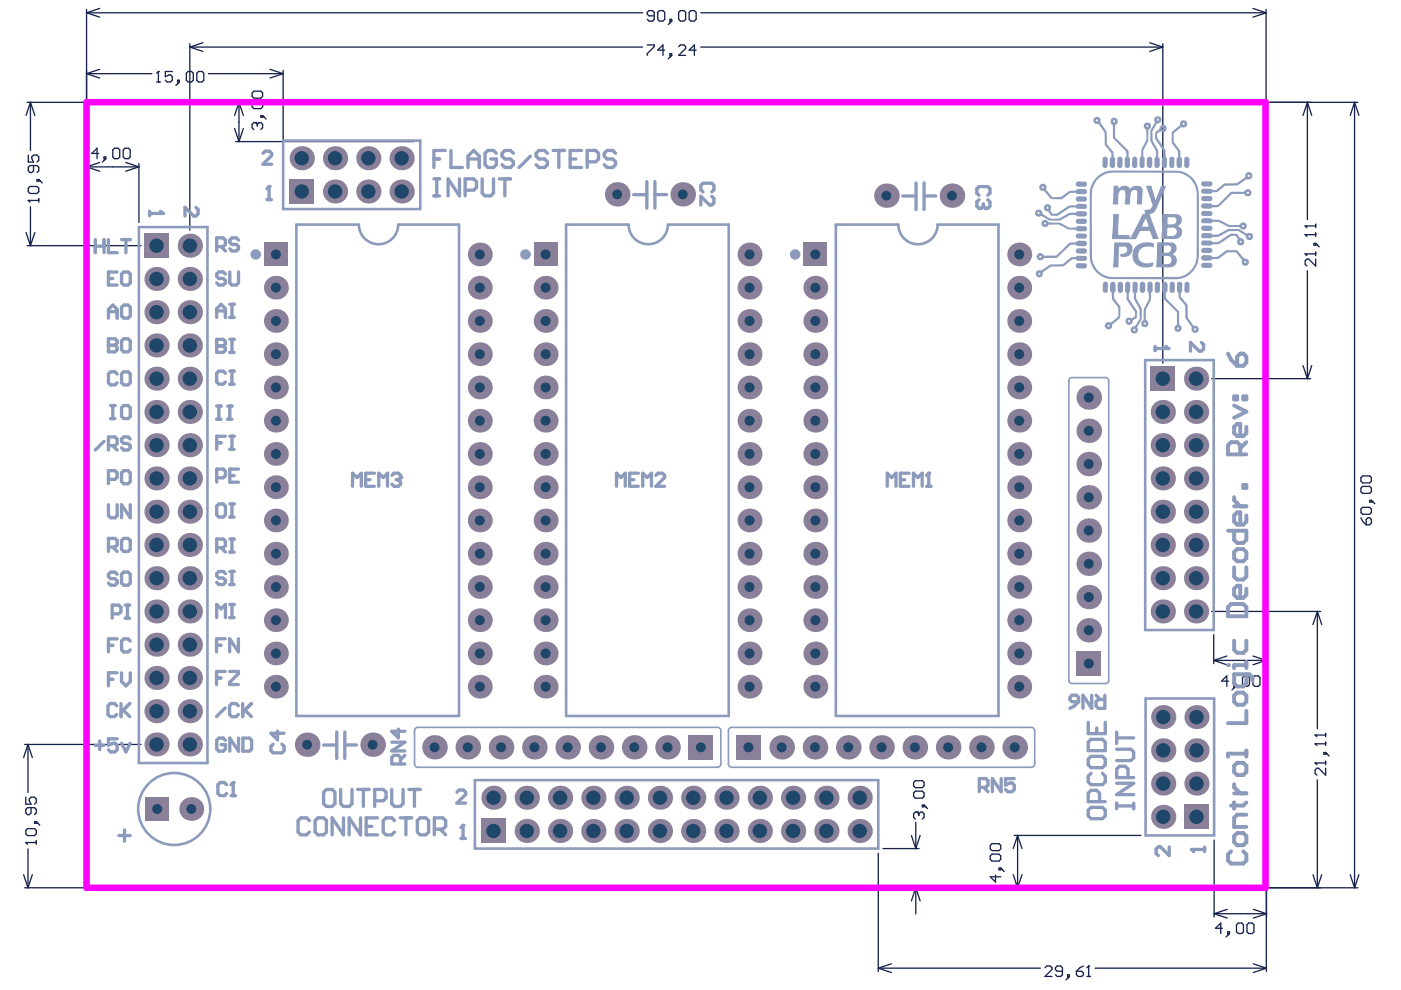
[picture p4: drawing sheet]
<svg xmlns="http://www.w3.org/2000/svg" width="297mm" height="210mm" viewBox="0 0 297 210" stroke-linecap="round" stroke-linejoin="round" font-family="sans-serif">
<g fill="none" stroke="#18234c" stroke-width=".28">
<path d="M18.4 15.6l2.7 .9M18.4 15.6h13.8M18.4 2v19M18.4 2.7l2.7 .9M18.4 2.7h117.8M21.1 14.7l-2.7 .9M21.1 1.8l-2.7 .9M33.2 17.4h.7M33.6 15.2h.1M33.6 15.2v2.2M33.6 15.2l-.4 .3M36.5 15.2h-1.4v1.1l.7-.4h.4l.3 .4v.7l-.3 .4h-.8l-.3-.4"/>
<path d="M37.7 17h.3v.4h-.3zM38 17.4l-.7 .7M39.5 15.5l.4-.3h.7l.4 .3v1.5l-.4 .4h-.7l-.4-.4zM40.2 10l2.8 .9M40.2 10h96M40.2 9.3v39.5M41.7 15.5l.4-.3h.7l.4 .3v1.5l-.4 .4h-.7l-.4-.4zM43 9.1l-2.8 .9M44.2 15.6h15.8M53.5 19.7l.3-.4h1.5l.4 .4v.7l-.4 .4h-1.5l-.3-.4zM57.3 14.7l2.7 .9M60 15.6l-2.7 .9"/>
<path d="M60 14.9v28.4M137.2 9.5h1.5v.4l-1.5 1.5v.3M138.7 3.4h-1.1l-.4-.4v-.4l.4-.4h.7l.4 .4v1.5l-.4 .4h-.7l-.4-.4M139.4 2.6l.4-.4h.8l.3 .4v1.5l-.3 .4h-.8l-.4-.4zM140.9 10.6h-1.5l1.2-1.1v2.2M142 4.1h.4v.4h-.4zM142 11.4h.4v.3h-.4zM142.4 11.7l-.7 .8M142.4 4.5l-.7 .7M143.9 9.9l.4-.4h.7l.4 .4v.4l-1.5 1.4h1.5M143.9 2.6l.4-.4h.7l.4 .4v1.5l-.4 .4h-.7l-.4-.4zM146.1 2.6l.4-.4h.7l.4 .4v1.5l-.4 .4h-.7l-.4-.4z"/>
<path d="M147.6 10.6h-1.5l1.1-1.1v2.2M148.6 10h97.9M148.6 2.7h119.8M243.8 9.1l2.7 .9M246.5 10l-2.7 .9M246.5 9.3v67.7M265.7 1.8l2.7 .9M268.4 2.7l-2.7 .9M268.4 2v19M5.8 21.7h11.8M6 32.9v1.5h1.1l-.4-.8v-.3l.4-.4h.7l.4 .4v.7l-.4 .4M6.4 39.5h1.4l.4 .4v.8l-.4 .3h-1.4l-.4-.3v-.8z"/>
<path d="M6.5 21.7l.9 2.8M6.5 21.7l-1 2.8M6.5 21.7v10.2M7.1 35.1v1.1l-.4 .4h-.3l-.4-.4v-.7l.4-.4h1.4l.4 .4v.7l-.4 .4M7.8 38.1h.4v.3h-.4zM8.2 38.1l.8 .7M18.4 22.4v13.7M18.4 35.4l2.7 .9M18.4 35.4h11.1M19.1 21.7h32.3M20.9 32.5h-1.4l1.1-1.1v2.2M21.1 34.5l-2.7 .9"/>
<path d="M22.1 33.3h.3v.3h-.3zM22.4 33.6l-.7 .8M23.9 31.8l.4-.4h.7l.4 .4v1.5l-.4 .3h-.7l-.4-.3zM26.1 31.8l.4-.4h.7l.4 .4v1.5l-.4 .3h-.7l-.4-.3zM26.7 34.5l2.8 .9M29.5 35.4l-2.8 .9M29.5 34.7v12.5M49.7 27.2l1 2.8M50 30h37.8M50.7 21.7l.9 2.8M50.7 21.7l-1 2.8M50.7 21.7v8.3"/>
<path d="M51.6 27.2l-.9 2.8M53.5 21.9l.3-.3h1.5l.4 .3v.8l-.4 .3h-1.5l-.3-.3zM54.2 26h.1M54.2 26h-.4l-.3 .4v.7l.3 .4M54.2 26l.4 .4M54.6 26.4l.3-.4h.4l.4 .4v.7l-.4 .4M54.6 26.4v.3M55.3 24.5h.4v.4h-.4zM55.7 24.5l.7 .8M269.1 21.7h18.8M277.2 21.7l.9 2.8M277.2 21.7l-.9 2.8"/>
<path d="M277.2 21.7v24.9M287.2 21.7l.9 2.8M287.2 21.7l-.9 2.8M287.2 21.7v166.5M5.5 49.3l1 2.8M5.8 52.1h24.1M6 42.5h.1M6 42.5h2.2M6 42.5l.4 .4M6.5 43.9v8.2M7.4 49.3l-.9 2.8M8.2 42.1v.8"/>
<path d="M276.7 53.8h.1M276.7 49.8h.1M276.7 47.9h.1M276.7 53.8h2.2M276.7 53.8l.4 .4M276.7 49.8h2.2M276.7 49.8l.4 .3M276.7 47.9h2.2M276.7 47.9l.4 .4M277.2 57.4v22.9M278.6 51.6h.3v.4h-.3zM278.9 47.5v.8"/>
<path d="M278.9 49.4v.7M278.9 53.5v.7M278.9 54.9v1.5l-1.4-1.5h-.4l-.4 .4v.7l.4 .4M278.9 51.6l.8 .7M276.3 77.5l.9 2.8M278.1 77.5l-.9 2.8M256.9 80.3h21M288.5 109.8l.4 .7 .7 .8M288.9 100.9h1.5l.4 .4v.7l-.4 .4h-1.5l-.4-.4v-.7zM288.9 103.1h1.5l.4 .4v.7l-.4 .4h-1.5l-.4-.4v-.7zM288.9 107.6h1.5l.4 .3v.8l-.4 .3h-1.5l-.4-.3v-.8zM289.6 110.2l.4-.4h.4l.4 .4v.7l-.4 .4h-.8z"/>
<path d="M290.4 106.1h.4v.4h-.4zM290.8 106.1l.7 .7M256.9 129.6h23.1M257.3 134.6v6.1M260.1 139.1l-2.8 .9M265.7 139.1l2.7 .9M268.4 139.3v48.2M279.3 129.6l.9 2.8M279.3 129.6l-.9 2.8M279.3 129.6v24.9M5.2 157.8h24.7M5.9 157.8l1 2.8"/>
<path d="M5.9 157.8l-.9 2.8M5.9 157.8v10.2M257.3 140l2.8 .9M257.3 140h11.1M260.5 144.4h-1.5l1.1-1.1v2.2M261.6 145.2h.4v.3h-.4zM262 145.5l-.8 .8M263.4 143.7l.4-.4h.7l.4 .4v1.5l-.4 .3h-.7l-.4-.3zM266 143.3h.8l.3 .4v1.5l-.3 .3h-.8l-.3-.3v-1.5zM268.4 140l-2.7 .9M278.8 157.7h.1M278.8 155.8h.1"/>
<path d="M278.8 157.7h2.3M278.8 157.7l.4 .4M278.8 155.8h2.3M278.8 155.8l.4 .4M280.7 159.5h.4v.4h-.4zM281.1 155.5v.7M281.1 157.3v.8M281.1 159.5l.7 .8M5.5 178.6h.1M5.5 169v1.5h1.1l-.4-.7v-.4l.4-.4h.7l.4 .4v.7l-.4 .4M5.5 178.6h2.2M5.5 178.6l.3 .4"/>
<path d="M5.8 175.7h1.5l.4 .4v.7l-.4 .4h-1.5l-.3-.4v-.7zM5.9 180v8.2M6.6 171.2v1.2l-.4 .3h-.4l-.3-.3v-.8l.3-.4h1.5l.4 .4v.8l-.4 .3M7.3 174.2h.4v.4h-.4zM7.7 178.3v.7M7.7 174.2l.7 .7M187.2 179.9h7.7M193.2 177.1l1 2.8M194.1 165.5h1.5l.3 .4v.7l-.3 .4h-1.5l-.4-.4v-.7zM194.1 167.7h1.5l.3 .4v.8l-.3 .3h-1.5l-.4-.3v-.8zM194.2 174.4v5.5M194.4 172.2h.1"/>
<path d="M194.4 172.2h-.3l-.4 .4v.7l.4 .4M194.4 172.2l.4 .4M194.8 172.6l.4-.4h.4l.3 .4v.7l-.3 .4M194.8 172.6v.3M195.1 177.1l-.9 2.8M195.6 170.7h.3v.4h-.3zM195.9 170.7l.8 .7M210 179.2l.3-.3h1.5l.4 .3v.8l-.4 .4h-1.5l-.3-.4zM215 177.1h26.9M215.8 177.1l.9 2.8M215.8 177.1l-1 2.8M215.8 177.1v11.1"/>
<path d="M257.4 178.1v16.3M268.5 174.5v31.5M268.5 175.1v19.3M278.8 161.8h.1M278.8 161.8h2.3M278.8 161.8l.4 .3M279.3 165.3v22.9M281.1 161.4v.7M281.1 162.9v1.5l-1.5-1.5h-.4l-.4 .3v.8l.4 .4M5 185.5l.9 2.7M5.2 188.2h12.4M6.9 185.5l-1 2.7"/>
<path d="M186.2 180.9v25.1M193.5 188.2h74.2M194.2 188.2l.9 2.8M194.2 188.2l-1 2.8M194.2 188.2v5.6M210 181.5l.3-.4h1.5l.4 .4v.7l-.4 .4h-1.5l-.3-.4zM211.1 185.5v1.5l-1.1-1.1h2.2M211.8 184.1h.4v.3h-.4zM212.2 184.1l.7 .7M214.8 185.5l1 2.7M216.7 185.5l-.9 2.7M257.4 193.7l2.8 1"/>
<path d="M257.4 193.7h11.1M259.2 196.8h-1.5l1.1-1.1v2.2M260.2 192.8l-2.8 .9M260.3 197.6h.4v.3h-.4zM260.7 197.9l-.8 .8M262.2 196.1l.3-.4h.8l.3 .4v1.5l-.3 .3h-.8l-.3-.3zM264.7 195.7h.8l.4 .4v1.5l-.4 .3h-.8l-.3-.3v-1.5zM265.7 192.8l2.8 .9M268.5 193.7l-2.8 1M269.1 188.2h18.8M278.4 185.5l.9 2.7M280.2 185.5l-.9 2.7"/>
<path d="M286.3 185.5l.9 2.7M288.1 185.5l-.9 2.7M186.2 205.3l2.8 .9M186.2 205.3h34.4M189 204.3l-2.8 1M221.6 205.2l.3-.4h.8l.3 .4v.4l-1.4 1.4h1.4M225.3 205.9h-1.2l-.3-.3v-.4l.3-.4h.8l.4 .4v1.5l-.4 .3h-.8l-.3-.3M226.4 206.7h.3v.3h-.3zM226.7 207l-.7 .8M228.2 205.9h1.1l.4 .4v.4l-.4 .3h-.7l-.4-.3zM229.7 204.8l-.7 .4-.8 .7M230.4 207h.8"/>
<path d="M230.8 204.8h.1M230.8 204.8v2.2M230.8 204.8l-.4 .4M232.2 205.3h36.3M265.7 204.3l2.8 1M268.5 205.3l-2.8 .9"/>
</g>
<circle cx="33.2" cy="143.7" r="2.56" fill="#8b8099"/>
<circle cx="33.2" cy="143.7" r="1.53" fill="#1f4769"/>
<circle cx="33.2" cy="136.7" r="2.56" fill="#8b8099"/>
<circle cx="33.2" cy="136.7" r="1.53" fill="#1f4769"/>
<circle cx="33.2" cy="150.8" r="2.56" fill="#8b8099"/>
<circle cx="33.2" cy="150.8" r="1.53" fill="#1f4769"/>
<circle cx="33.2" cy="157.8" r="2.56" fill="#8b8099"/>
<circle cx="33.2" cy="157.8" r="1.53" fill="#1f4769"/>
<circle cx="33.2" cy="129.6" r="2.56" fill="#8b8099"/>
<circle cx="33.2" cy="129.6" r="1.53" fill="#1f4769"/>
<path d="M30.8 169h5.1v5.1h-5.1z" fill-rule="evenodd" fill="#8b8099"/>
<circle cx="33.3" cy="171.5" r="1.06" fill="#1f4769"/>
<circle cx="40.2" cy="129.6" r="2.56" fill="#8b8099"/>
<circle cx="40.2" cy="129.6" r="1.53" fill="#1f4769"/>
<circle cx="40.2" cy="136.7" r="2.56" fill="#8b8099"/>
<circle cx="40.2" cy="136.7" r="1.53" fill="#1f4769"/>
<circle cx="40.2" cy="122.6" r="2.56" fill="#8b8099"/>
<circle cx="40.2" cy="122.6" r="1.53" fill="#1f4769"/>
<circle cx="40.2" cy="150.8" r="2.56" fill="#8b8099"/>
<circle cx="40.2" cy="150.8" r="1.53" fill="#1f4769"/>
<circle cx="40.2" cy="143.7" r="2.56" fill="#8b8099"/>
<circle cx="40.2" cy="143.7" r="1.53" fill="#1f4769"/>
<circle cx="40.2" cy="157.8" r="2.56" fill="#8b8099"/>
<circle cx="40.2" cy="157.8" r="1.53" fill="#1f4769"/>
<circle cx="40.6" cy="171.5" r="2.53" fill="#8b8099"/>
<circle cx="40.6" cy="171.5" r="1.06" fill="#1f4769"/>
<circle cx="58.5" cy="138.5" r="2.53" fill="#8b8099"/>
<circle cx="58.5" cy="138.6" r="1.06" fill="#1f4769"/>
<circle cx="58.5" cy="145.6" r="2.53" fill="#8b8099"/>
<circle cx="58.5" cy="145.6" r="1.06" fill="#1f4769"/>
<circle cx="58.5" cy="124.4" r="2.53" fill="#8b8099"/>
<circle cx="58.5" cy="124.5" r="1.06" fill="#1f4769"/>
<path d="M102.1 173.6h5.1v5.2h-5.1z" fill-rule="evenodd" fill="#8b8099"/>
<circle cx="104.6" cy="176.2" r="1.53" fill="#1f4769"/>
<circle cx="111.7" cy="176.2" r="2.56" fill="#8b8099"/>
<circle cx="111.7" cy="176.2" r="1.53" fill="#1f4769"/>
<circle cx="132.9" cy="176.2" r="2.56" fill="#8b8099"/>
<circle cx="132.9" cy="176.2" r="1.53" fill="#1f4769"/>
<circle cx="139.9" cy="176.2" r="2.56" fill="#8b8099"/>
<circle cx="139.9" cy="176.2" r="1.53" fill="#1f4769"/>
<circle cx="118.7" cy="176.2" r="2.56" fill="#8b8099"/>
<circle cx="118.7" cy="176.2" r="1.53" fill="#1f4769"/>
<circle cx="125.8" cy="176.2" r="2.56" fill="#8b8099"/>
<circle cx="125.8" cy="176.2" r="1.53" fill="#1f4769"/>
<circle cx="104.6" cy="169.1" r="2.56" fill="#8b8099"/>
<circle cx="104.6" cy="169.1" r="1.53" fill="#1f4769"/>
<circle cx="111.7" cy="169.1" r="2.56" fill="#8b8099"/>
<circle cx="111.7" cy="169.1" r="1.53" fill="#1f4769"/>
<circle cx="132.9" cy="169.1" r="2.56" fill="#8b8099"/>
<circle cx="132.9" cy="169.1" r="1.53" fill="#1f4769"/>
<circle cx="139.9" cy="169.1" r="2.56" fill="#8b8099"/>
<circle cx="139.9" cy="169.1" r="1.53" fill="#1f4769"/>
<circle cx="118.7" cy="169.1" r="2.56" fill="#8b8099"/>
<circle cx="118.7" cy="169.1" r="1.53" fill="#1f4769"/>
<circle cx="125.8" cy="169.1" r="2.56" fill="#8b8099"/>
<circle cx="125.8" cy="169.1" r="1.53" fill="#1f4769"/>
<circle cx="92.1" cy="158.5" r="2.6" fill="#8b8099"/>
<circle cx="92.1" cy="158.5" r="1.06" fill="#1f4769"/>
<circle cx="99.2" cy="158.5" r="2.6" fill="#8b8099"/>
<circle cx="99.2" cy="158.5" r="1.06" fill="#1f4769"/>
<circle cx="106.2" cy="158.5" r="2.6" fill="#8b8099"/>
<circle cx="106.2" cy="158.5" r="1.06" fill="#1f4769"/>
<circle cx="127.4" cy="158.5" r="2.6" fill="#8b8099"/>
<circle cx="127.4" cy="158.5" r="1.06" fill="#1f4769"/>
<circle cx="141.5" cy="158.5" r="2.6" fill="#8b8099"/>
<circle cx="141.5" cy="158.5" r="1.06" fill="#1f4769"/>
<circle cx="134.5" cy="158.5" r="2.6" fill="#8b8099"/>
<circle cx="134.5" cy="158.5" r="1.06" fill="#1f4769"/>
<circle cx="113.3" cy="158.5" r="2.6" fill="#8b8099"/>
<circle cx="113.3" cy="158.5" r="1.06" fill="#1f4769"/>
<circle cx="120.4" cy="158.5" r="2.6" fill="#8b8099"/>
<circle cx="120.4" cy="158.5" r="1.06" fill="#1f4769"/>
<circle cx="65.1" cy="157.9" r="2.6" fill="#8b8099"/>
<circle cx="65.1" cy="157.9" r="1.04" fill="#1f4769"/>
<circle cx="79" cy="157.9" r="2.6" fill="#8b8099"/>
<circle cx="79" cy="157.9" r="1.04" fill="#1f4769"/>
<circle cx="101.7" cy="145.6" r="2.53" fill="#8b8099"/>
<circle cx="101.7" cy="145.6" r="1.06" fill="#1f4769"/>
<circle cx="115.7" cy="145.6" r="2.53" fill="#8b8099"/>
<circle cx="115.7" cy="145.6" r="1.06" fill="#1f4769"/>
<circle cx="101.7" cy="138.5" r="2.53" fill="#8b8099"/>
<circle cx="101.7" cy="138.6" r="1.06" fill="#1f4769"/>
<circle cx="115.7" cy="138.5" r="2.53" fill="#8b8099"/>
<circle cx="115.7" cy="138.6" r="1.06" fill="#1f4769"/>
<circle cx="58.5" cy="131.5" r="2.53" fill="#8b8099"/>
<circle cx="58.5" cy="131.5" r="1.06" fill="#1f4769"/>
<circle cx="101.7" cy="131.5" r="2.53" fill="#8b8099"/>
<circle cx="101.7" cy="131.5" r="1.06" fill="#1f4769"/>
<circle cx="115.7" cy="131.5" r="2.53" fill="#8b8099"/>
<circle cx="115.7" cy="131.5" r="1.06" fill="#1f4769"/>
<circle cx="101.7" cy="124.4" r="2.53" fill="#8b8099"/>
<circle cx="101.7" cy="124.5" r="1.06" fill="#1f4769"/>
<circle cx="115.7" cy="124.4" r="2.53" fill="#8b8099"/>
<circle cx="115.7" cy="124.5" r="1.06" fill="#1f4769"/>
<circle cx="33.2" cy="122.6" r="2.56" fill="#8b8099"/>
<circle cx="33.2" cy="122.6" r="1.53" fill="#1f4769"/>
<circle cx="58.5" cy="117.4" r="2.53" fill="#8b8099"/>
<circle cx="58.5" cy="117.4" r="1.06" fill="#1f4769"/>
<circle cx="40.2" cy="115.5" r="2.56" fill="#8b8099"/>
<circle cx="40.2" cy="115.5" r="1.53" fill="#1f4769"/>
<circle cx="33.2" cy="115.5" r="2.56" fill="#8b8099"/>
<circle cx="33.2" cy="115.5" r="1.53" fill="#1f4769"/>
<circle cx="58.5" cy="110.3" r="2.53" fill="#8b8099"/>
<circle cx="58.5" cy="110.4" r="1.06" fill="#1f4769"/>
<circle cx="33.2" cy="108.5" r="2.56" fill="#8b8099"/>
<circle cx="33.2" cy="108.5" r="1.53" fill="#1f4769"/>
<circle cx="40.2" cy="108.5" r="2.56" fill="#8b8099"/>
<circle cx="40.2" cy="108.5" r="1.53" fill="#1f4769"/>
<circle cx="58.5" cy="103.3" r="2.53" fill="#8b8099"/>
<circle cx="58.5" cy="103.3" r="1.06" fill="#1f4769"/>
<circle cx="40.2" cy="101.4" r="2.56" fill="#8b8099"/>
<circle cx="40.2" cy="101.4" r="1.53" fill="#1f4769"/>
<circle cx="33.2" cy="101.4" r="2.56" fill="#8b8099"/>
<circle cx="33.2" cy="101.4" r="1.53" fill="#1f4769"/>
<circle cx="58.5" cy="96.2" r="2.53" fill="#8b8099"/>
<circle cx="58.5" cy="96.3" r="1.06" fill="#1f4769"/>
<circle cx="40.2" cy="94.4" r="2.56" fill="#8b8099"/>
<circle cx="40.2" cy="94.4" r="1.53" fill="#1f4769"/>
<circle cx="33.2" cy="94.4" r="2.56" fill="#8b8099"/>
<circle cx="33.2" cy="94.4" r="1.53" fill="#1f4769"/>
<circle cx="58.5" cy="89.2" r="2.53" fill="#8b8099"/>
<circle cx="58.5" cy="89.2" r="1.06" fill="#1f4769"/>
<circle cx="40.2" cy="87.3" r="2.56" fill="#8b8099"/>
<circle cx="40.2" cy="87.3" r="1.53" fill="#1f4769"/>
<circle cx="33.2" cy="87.3" r="2.56" fill="#8b8099"/>
<circle cx="33.2" cy="87.3" r="1.53" fill="#1f4769"/>
<circle cx="58.5" cy="82.1" r="2.53" fill="#8b8099"/>
<circle cx="58.5" cy="82.2" r="1.06" fill="#1f4769"/>
<circle cx="40.2" cy="80.3" r="2.56" fill="#8b8099"/>
<circle cx="40.2" cy="80.3" r="1.53" fill="#1f4769"/>
<circle cx="33.2" cy="80.3" r="2.56" fill="#8b8099"/>
<circle cx="33.2" cy="80.3" r="1.53" fill="#1f4769"/>
<circle cx="58.5" cy="75.1" r="2.53" fill="#8b8099"/>
<circle cx="58.5" cy="75.1" r="1.06" fill="#1f4769"/>
<circle cx="33.2" cy="73.2" r="2.56" fill="#8b8099"/>
<circle cx="33.2" cy="73.2" r="1.53" fill="#1f4769"/>
<circle cx="40.2" cy="73.2" r="2.56" fill="#8b8099"/>
<circle cx="40.2" cy="73.2" r="1.53" fill="#1f4769"/>
<circle cx="58.5" cy="68" r="2.53" fill="#8b8099"/>
<circle cx="58.5" cy="68.1" r="1.06" fill="#1f4769"/>
<circle cx="40.2" cy="66.2" r="2.56" fill="#8b8099"/>
<circle cx="40.2" cy="66.2" r="1.53" fill="#1f4769"/>
<circle cx="33.2" cy="66.2" r="2.56" fill="#8b8099"/>
<circle cx="33.2" cy="66.2" r="1.53" fill="#1f4769"/>
<circle cx="58.5" cy="61" r="2.53" fill="#8b8099"/>
<circle cx="58.5" cy="61" r="1.06" fill="#1f4769"/>
<circle cx="40.2" cy="59.1" r="2.56" fill="#8b8099"/>
<circle cx="40.2" cy="59.1" r="1.53" fill="#1f4769"/>
<circle cx="33.2" cy="59.1" r="2.56" fill="#8b8099"/>
<circle cx="33.2" cy="59.1" r="1.53" fill="#1f4769"/>
<path d="M56 51.4h5v5.1h-5z" fill-rule="evenodd" fill="#8b8099"/>
<circle cx="58.5" cy="54" r="1.06" fill="#1f4769"/>
<path d="M30.6 49.5h5.2v5.2h-5.2z" fill-rule="evenodd" fill="#8b8099"/>
<circle cx="33.2" cy="52.1" r="1.53" fill="#1f4769"/>
<circle cx="40.2" cy="52.1" r="2.56" fill="#8b8099"/>
<circle cx="40.2" cy="52.1" r="1.53" fill="#1f4769"/>
<circle cx="101.7" cy="117.4" r="2.53" fill="#8b8099"/>
<circle cx="101.7" cy="117.4" r="1.06" fill="#1f4769"/>
<circle cx="115.7" cy="117.4" r="2.53" fill="#8b8099"/>
<circle cx="115.7" cy="117.4" r="1.06" fill="#1f4769"/>
<circle cx="101.7" cy="110.3" r="2.53" fill="#8b8099"/>
<circle cx="101.7" cy="110.4" r="1.06" fill="#1f4769"/>
<circle cx="115.7" cy="110.3" r="2.53" fill="#8b8099"/>
<circle cx="115.7" cy="110.4" r="1.06" fill="#1f4769"/>
<circle cx="101.7" cy="103.3" r="2.53" fill="#8b8099"/>
<circle cx="101.7" cy="103.3" r="1.06" fill="#1f4769"/>
<circle cx="115.7" cy="103.3" r="2.53" fill="#8b8099"/>
<circle cx="115.7" cy="103.3" r="1.06" fill="#1f4769"/>
<circle cx="101.7" cy="96.2" r="2.53" fill="#8b8099"/>
<circle cx="101.7" cy="96.3" r="1.06" fill="#1f4769"/>
<circle cx="115.7" cy="96.2" r="2.53" fill="#8b8099"/>
<circle cx="115.7" cy="96.3" r="1.06" fill="#1f4769"/>
<circle cx="101.7" cy="89.2" r="2.53" fill="#8b8099"/>
<circle cx="101.7" cy="89.2" r="1.06" fill="#1f4769"/>
<circle cx="115.7" cy="89.2" r="2.53" fill="#8b8099"/>
<circle cx="115.7" cy="89.2" r="1.06" fill="#1f4769"/>
<circle cx="101.7" cy="82.1" r="2.53" fill="#8b8099"/>
<circle cx="101.7" cy="82.2" r="1.06" fill="#1f4769"/>
<circle cx="115.7" cy="82.1" r="2.53" fill="#8b8099"/>
<circle cx="115.7" cy="82.2" r="1.06" fill="#1f4769"/>
<circle cx="101.7" cy="75.1" r="2.53" fill="#8b8099"/>
<circle cx="101.7" cy="75.1" r="1.06" fill="#1f4769"/>
<circle cx="115.7" cy="75.1" r="2.53" fill="#8b8099"/>
<circle cx="115.7" cy="75.1" r="1.06" fill="#1f4769"/>
<circle cx="101.7" cy="68" r="2.53" fill="#8b8099"/>
<circle cx="101.7" cy="68.1" r="1.06" fill="#1f4769"/>
<circle cx="115.7" cy="68" r="2.53" fill="#8b8099"/>
<circle cx="115.7" cy="68.1" r="1.06" fill="#1f4769"/>
<circle cx="101.7" cy="61" r="2.53" fill="#8b8099"/>
<circle cx="101.7" cy="61" r="1.06" fill="#1f4769"/>
<circle cx="115.7" cy="61" r="2.53" fill="#8b8099"/>
<circle cx="115.7" cy="61" r="1.06" fill="#1f4769"/>
<circle cx="101.7" cy="53.9" r="2.53" fill="#8b8099"/>
<circle cx="101.7" cy="54" r="1.06" fill="#1f4769"/>
<path d="M113.1 51.4h5.1v5.1h-5.1z" fill-rule="evenodd" fill="#8b8099"/>
<circle cx="115.7" cy="54" r="1.06" fill="#1f4769"/>
<circle cx="130.9" cy="41.2" r="2.6" fill="#8b8099"/>
<circle cx="130.9" cy="41.2" r="1.04" fill="#1f4769"/>
<circle cx="144.8" cy="41.2" r="2.6" fill="#8b8099"/>
<circle cx="144.8" cy="41.2" r="1.04" fill="#1f4769"/>
<path d="M61.4 38h5.2v5.2h-5.2z" fill-rule="evenodd" fill="#8b8099"/>
<circle cx="64" cy="40.6" r="1.53" fill="#1f4769"/>
<circle cx="71" cy="40.6" r="2.56" fill="#8b8099"/>
<circle cx="71" cy="40.6" r="1.53" fill="#1f4769"/>
<circle cx="78.1" cy="40.6" r="2.56" fill="#8b8099"/>
<circle cx="78.1" cy="40.6" r="1.53" fill="#1f4769"/>
<circle cx="85.2" cy="40.6" r="2.56" fill="#8b8099"/>
<circle cx="85.2" cy="40.6" r="1.53" fill="#1f4769"/>
<circle cx="64" cy="33.5" r="2.56" fill="#8b8099"/>
<circle cx="64" cy="33.5" r="1.53" fill="#1f4769"/>
<circle cx="71" cy="33.5" r="2.56" fill="#8b8099"/>
<circle cx="71" cy="33.5" r="1.53" fill="#1f4769"/>
<circle cx="78.1" cy="33.5" r="2.56" fill="#8b8099"/>
<circle cx="78.1" cy="33.5" r="1.53" fill="#1f4769"/>
<circle cx="85.2" cy="33.5" r="2.56" fill="#8b8099"/>
<circle cx="85.2" cy="33.5" r="1.53" fill="#1f4769"/>
<circle cx="147" cy="176.2" r="2.56" fill="#8b8099"/>
<circle cx="147" cy="176.2" r="1.53" fill="#1f4769"/>
<circle cx="147" cy="169.1" r="2.56" fill="#8b8099"/>
<circle cx="147" cy="169.1" r="1.53" fill="#1f4769"/>
<path d="M146 155.8h5.2v5.3h-5.2z" fill-rule="evenodd" fill="#8b8099"/>
<circle cx="148.6" cy="158.5" r="1.06" fill="#1f4769"/>
<circle cx="154" cy="176.2" r="2.56" fill="#8b8099"/>
<circle cx="154" cy="176.2" r="1.53" fill="#1f4769"/>
<circle cx="154" cy="169.1" r="2.56" fill="#8b8099"/>
<circle cx="154" cy="169.1" r="1.53" fill="#1f4769"/>
<path d="M156.1 155.8h5.2v5.3h-5.2z" fill-rule="evenodd" fill="#8b8099"/>
<circle cx="158.7" cy="158.5" r="1.06" fill="#1f4769"/>
<circle cx="158.9" cy="138.5" r="2.53" fill="#8b8099"/>
<circle cx="158.9" cy="138.6" r="1.06" fill="#1f4769"/>
<circle cx="158.9" cy="145.6" r="2.53" fill="#8b8099"/>
<circle cx="158.9" cy="145.6" r="1.06" fill="#1f4769"/>
<circle cx="158.9" cy="131.5" r="2.53" fill="#8b8099"/>
<circle cx="158.9" cy="131.5" r="1.06" fill="#1f4769"/>
<circle cx="158.9" cy="124.4" r="2.53" fill="#8b8099"/>
<circle cx="158.9" cy="124.5" r="1.06" fill="#1f4769"/>
<circle cx="161.1" cy="176.2" r="2.56" fill="#8b8099"/>
<circle cx="161.1" cy="176.2" r="1.53" fill="#1f4769"/>
<circle cx="161.1" cy="169.1" r="2.56" fill="#8b8099"/>
<circle cx="161.1" cy="169.1" r="1.53" fill="#1f4769"/>
<circle cx="165.7" cy="158.5" r="2.6" fill="#8b8099"/>
<circle cx="165.7" cy="158.5" r="1.06" fill="#1f4769"/>
<circle cx="168.2" cy="176.2" r="2.56" fill="#8b8099"/>
<circle cx="168.2" cy="176.2" r="1.53" fill="#1f4769"/>
<circle cx="168.2" cy="169.1" r="2.56" fill="#8b8099"/>
<circle cx="168.2" cy="169.1" r="1.53" fill="#1f4769"/>
<circle cx="172.8" cy="158.5" r="2.6" fill="#8b8099"/>
<circle cx="172.8" cy="158.5" r="1.06" fill="#1f4769"/>
<circle cx="175.2" cy="176.2" r="2.56" fill="#8b8099"/>
<circle cx="175.2" cy="176.2" r="1.53" fill="#1f4769"/>
<circle cx="182.3" cy="176.2" r="2.56" fill="#8b8099"/>
<circle cx="182.3" cy="176.2" r="1.53" fill="#1f4769"/>
<path d="M251.1 170.6h5.2v5.2h-5.2z" fill-rule="evenodd" fill="#8b8099"/>
<circle cx="253.7" cy="173.2" r="1.53" fill="#1f4769"/>
<circle cx="246.6" cy="173.2" r="2.56" fill="#8b8099"/>
<circle cx="246.6" cy="173.2" r="1.53" fill="#1f4769"/>
<circle cx="175.2" cy="169.1" r="2.56" fill="#8b8099"/>
<circle cx="175.2" cy="169.1" r="1.53" fill="#1f4769"/>
<circle cx="182.3" cy="169.1" r="2.56" fill="#8b8099"/>
<circle cx="182.3" cy="169.1" r="1.53" fill="#1f4769"/>
<circle cx="253.7" cy="166.1" r="2.56" fill="#8b8099"/>
<circle cx="253.7" cy="166.1" r="1.53" fill="#1f4769"/>
<circle cx="246.6" cy="166.1" r="2.56" fill="#8b8099"/>
<circle cx="246.6" cy="166.1" r="1.53" fill="#1f4769"/>
<circle cx="246.6" cy="159.1" r="2.56" fill="#8b8099"/>
<circle cx="246.6" cy="159.1" r="1.53" fill="#1f4769"/>
<circle cx="253.7" cy="159.1" r="2.56" fill="#8b8099"/>
<circle cx="253.7" cy="159.1" r="1.53" fill="#1f4769"/>
<circle cx="215.1" cy="158.5" r="2.6" fill="#8b8099"/>
<circle cx="215.1" cy="158.5" r="1.06" fill="#1f4769"/>
<circle cx="194" cy="158.5" r="2.6" fill="#8b8099"/>
<circle cx="194" cy="158.5" r="1.06" fill="#1f4769"/>
<circle cx="179.9" cy="158.5" r="2.6" fill="#8b8099"/>
<circle cx="179.9" cy="158.5" r="1.06" fill="#1f4769"/>
<circle cx="186.9" cy="158.5" r="2.6" fill="#8b8099"/>
<circle cx="186.9" cy="158.5" r="1.06" fill="#1f4769"/>
<circle cx="201" cy="158.5" r="2.6" fill="#8b8099"/>
<circle cx="201" cy="158.5" r="1.06" fill="#1f4769"/>
<circle cx="208.1" cy="158.5" r="2.6" fill="#8b8099"/>
<circle cx="208.1" cy="158.5" r="1.06" fill="#1f4769"/>
<circle cx="246.6" cy="152" r="2.56" fill="#8b8099"/>
<circle cx="246.6" cy="152" r="1.53" fill="#1f4769"/>
<circle cx="253.7" cy="152" r="2.56" fill="#8b8099"/>
<circle cx="253.7" cy="152" r="1.53" fill="#1f4769"/>
<circle cx="172.9" cy="145.6" r="2.53" fill="#8b8099"/>
<circle cx="172.9" cy="145.6" r="1.06" fill="#1f4769"/>
<circle cx="216.1" cy="145.6" r="2.53" fill="#8b8099"/>
<circle cx="216.1" cy="145.6" r="1.06" fill="#1f4769"/>
<path d="M228.2 138.1h5.3v5.2h-5.3z" fill-rule="evenodd" fill="#8b8099"/>
<circle cx="230.8" cy="140.7" r="1.06" fill="#1f4769"/>
<circle cx="172.9" cy="138.5" r="2.53" fill="#8b8099"/>
<circle cx="172.9" cy="138.6" r="1.06" fill="#1f4769"/>
<circle cx="216.1" cy="138.5" r="2.53" fill="#8b8099"/>
<circle cx="216.1" cy="138.6" r="1.06" fill="#1f4769"/>
<circle cx="230.8" cy="133.6" r="2.6" fill="#8b8099"/>
<circle cx="230.8" cy="133.6" r="1.06" fill="#1f4769"/>
<circle cx="172.9" cy="131.5" r="2.53" fill="#8b8099"/>
<circle cx="172.9" cy="131.5" r="1.06" fill="#1f4769"/>
<circle cx="216.1" cy="131.5" r="2.53" fill="#8b8099"/>
<circle cx="216.1" cy="131.5" r="1.06" fill="#1f4769"/>
<circle cx="246.5" cy="129.6" r="2.56" fill="#8b8099"/>
<circle cx="246.5" cy="129.6" r="1.53" fill="#1f4769"/>
<circle cx="253.6" cy="129.6" r="2.56" fill="#8b8099"/>
<circle cx="253.6" cy="129.6" r="1.53" fill="#1f4769"/>
<circle cx="230.8" cy="126.6" r="2.6" fill="#8b8099"/>
<circle cx="230.8" cy="126.6" r="1.06" fill="#1f4769"/>
<circle cx="172.9" cy="124.4" r="2.53" fill="#8b8099"/>
<circle cx="172.9" cy="124.5" r="1.06" fill="#1f4769"/>
<circle cx="216.1" cy="124.4" r="2.53" fill="#8b8099"/>
<circle cx="216.1" cy="124.5" r="1.06" fill="#1f4769"/>
<circle cx="246.5" cy="122.6" r="2.56" fill="#8b8099"/>
<circle cx="246.5" cy="122.6" r="1.53" fill="#1f4769"/>
<circle cx="172.9" cy="117.4" r="2.53" fill="#8b8099"/>
<circle cx="172.9" cy="117.4" r="1.06" fill="#1f4769"/>
<circle cx="158.9" cy="117.4" r="2.53" fill="#8b8099"/>
<circle cx="158.9" cy="117.4" r="1.06" fill="#1f4769"/>
<circle cx="216.1" cy="117.4" r="2.53" fill="#8b8099"/>
<circle cx="216.1" cy="117.4" r="1.06" fill="#1f4769"/>
<circle cx="172.9" cy="110.3" r="2.53" fill="#8b8099"/>
<circle cx="172.9" cy="110.4" r="1.06" fill="#1f4769"/>
<circle cx="158.9" cy="110.3" r="2.53" fill="#8b8099"/>
<circle cx="158.9" cy="110.4" r="1.06" fill="#1f4769"/>
<circle cx="216.1" cy="110.3" r="2.53" fill="#8b8099"/>
<circle cx="216.1" cy="110.4" r="1.06" fill="#1f4769"/>
<circle cx="158.9" cy="103.3" r="2.53" fill="#8b8099"/>
<circle cx="158.9" cy="103.3" r="1.06" fill="#1f4769"/>
<circle cx="172.9" cy="103.3" r="2.53" fill="#8b8099"/>
<circle cx="172.9" cy="103.3" r="1.06" fill="#1f4769"/>
<circle cx="216.1" cy="103.3" r="2.53" fill="#8b8099"/>
<circle cx="216.1" cy="103.3" r="1.06" fill="#1f4769"/>
<circle cx="172.9" cy="96.2" r="2.53" fill="#8b8099"/>
<circle cx="172.9" cy="96.3" r="1.06" fill="#1f4769"/>
<circle cx="158.9" cy="96.2" r="2.53" fill="#8b8099"/>
<circle cx="158.9" cy="96.3" r="1.06" fill="#1f4769"/>
<circle cx="216.1" cy="96.2" r="2.53" fill="#8b8099"/>
<circle cx="216.1" cy="96.3" r="1.06" fill="#1f4769"/>
<circle cx="158.9" cy="89.2" r="2.53" fill="#8b8099"/>
<circle cx="158.9" cy="89.2" r="1.06" fill="#1f4769"/>
<circle cx="172.9" cy="89.2" r="2.53" fill="#8b8099"/>
<circle cx="172.9" cy="89.2" r="1.06" fill="#1f4769"/>
<circle cx="216.1" cy="89.2" r="2.53" fill="#8b8099"/>
<circle cx="216.1" cy="89.2" r="1.06" fill="#1f4769"/>
<circle cx="158.9" cy="82.1" r="2.53" fill="#8b8099"/>
<circle cx="158.9" cy="82.2" r="1.06" fill="#1f4769"/>
<circle cx="172.9" cy="82.1" r="2.53" fill="#8b8099"/>
<circle cx="172.9" cy="82.2" r="1.06" fill="#1f4769"/>
<circle cx="216.1" cy="82.1" r="2.53" fill="#8b8099"/>
<circle cx="216.1" cy="82.2" r="1.06" fill="#1f4769"/>
<circle cx="172.9" cy="75.1" r="2.53" fill="#8b8099"/>
<circle cx="172.9" cy="75.1" r="1.06" fill="#1f4769"/>
<circle cx="158.9" cy="75.1" r="2.53" fill="#8b8099"/>
<circle cx="158.9" cy="75.1" r="1.06" fill="#1f4769"/>
<circle cx="216.1" cy="75.1" r="2.53" fill="#8b8099"/>
<circle cx="216.1" cy="75.1" r="1.06" fill="#1f4769"/>
<circle cx="158.9" cy="68" r="2.53" fill="#8b8099"/>
<circle cx="158.9" cy="68.1" r="1.06" fill="#1f4769"/>
<circle cx="172.9" cy="68" r="2.53" fill="#8b8099"/>
<circle cx="172.9" cy="68.1" r="1.06" fill="#1f4769"/>
<circle cx="216.1" cy="68" r="2.53" fill="#8b8099"/>
<circle cx="216.1" cy="68.1" r="1.06" fill="#1f4769"/>
<circle cx="158.9" cy="61" r="2.53" fill="#8b8099"/>
<circle cx="158.9" cy="61" r="1.06" fill="#1f4769"/>
<circle cx="172.9" cy="61" r="2.53" fill="#8b8099"/>
<circle cx="172.9" cy="61" r="1.06" fill="#1f4769"/>
<circle cx="216.1" cy="61" r="2.53" fill="#8b8099"/>
<circle cx="216.1" cy="61" r="1.06" fill="#1f4769"/>
<path d="M170.3 51.4h5.1v5.1h-5.1z" fill-rule="evenodd" fill="#8b8099"/>
<circle cx="172.9" cy="54" r="1.06" fill="#1f4769"/>
<circle cx="158.9" cy="53.9" r="2.53" fill="#8b8099"/>
<circle cx="158.9" cy="54" r="1.06" fill="#1f4769"/>
<circle cx="216.1" cy="53.9" r="2.53" fill="#8b8099"/>
<circle cx="216.1" cy="54" r="1.06" fill="#1f4769"/>
<circle cx="187.9" cy="41.5" r="2.6" fill="#8b8099"/>
<circle cx="187.9" cy="41.5" r="1.04" fill="#1f4769"/>
<circle cx="201.8" cy="41.5" r="2.6" fill="#8b8099"/>
<circle cx="201.8" cy="41.5" r="1.04" fill="#1f4769"/>
<circle cx="253.6" cy="122.6" r="2.56" fill="#8b8099"/>
<circle cx="253.6" cy="122.6" r="1.53" fill="#1f4769"/>
<circle cx="230.8" cy="119.5" r="2.6" fill="#8b8099"/>
<circle cx="230.8" cy="119.5" r="1.06" fill="#1f4769"/>
<circle cx="246.5" cy="115.5" r="2.56" fill="#8b8099"/>
<circle cx="246.5" cy="115.5" r="1.53" fill="#1f4769"/>
<circle cx="253.6" cy="115.5" r="2.56" fill="#8b8099"/>
<circle cx="253.6" cy="115.5" r="1.53" fill="#1f4769"/>
<circle cx="230.8" cy="112.5" r="2.6" fill="#8b8099"/>
<circle cx="230.8" cy="112.5" r="1.06" fill="#1f4769"/>
<circle cx="246.5" cy="108.5" r="2.56" fill="#8b8099"/>
<circle cx="246.5" cy="108.5" r="1.53" fill="#1f4769"/>
<circle cx="253.6" cy="108.5" r="2.56" fill="#8b8099"/>
<circle cx="253.6" cy="108.5" r="1.53" fill="#1f4769"/>
<circle cx="230.8" cy="105.4" r="2.6" fill="#8b8099"/>
<circle cx="230.8" cy="105.4" r="1.06" fill="#1f4769"/>
<circle cx="246.5" cy="101.4" r="2.56" fill="#8b8099"/>
<circle cx="246.5" cy="101.4" r="1.53" fill="#1f4769"/>
<circle cx="253.6" cy="101.4" r="2.56" fill="#8b8099"/>
<circle cx="253.6" cy="101.4" r="1.53" fill="#1f4769"/>
<circle cx="230.8" cy="98.4" r="2.6" fill="#8b8099"/>
<circle cx="230.8" cy="98.4" r="1.06" fill="#1f4769"/>
<circle cx="246.5" cy="94.4" r="2.56" fill="#8b8099"/>
<circle cx="246.5" cy="94.4" r="1.53" fill="#1f4769"/>
<circle cx="253.6" cy="94.4" r="2.56" fill="#8b8099"/>
<circle cx="253.6" cy="94.4" r="1.53" fill="#1f4769"/>
<circle cx="230.8" cy="91.3" r="2.6" fill="#8b8099"/>
<circle cx="230.8" cy="91.3" r="1.06" fill="#1f4769"/>
<circle cx="246.5" cy="87.3" r="2.56" fill="#8b8099"/>
<circle cx="246.5" cy="87.3" r="1.53" fill="#1f4769"/>
<circle cx="253.6" cy="87.3" r="2.56" fill="#8b8099"/>
<circle cx="253.6" cy="87.3" r="1.53" fill="#1f4769"/>
<circle cx="230.8" cy="84.3" r="2.6" fill="#8b8099"/>
<circle cx="230.8" cy="84.3" r="1.06" fill="#1f4769"/>
<path d="M244 77.7h5.1v5.2h-5.1z" fill-rule="evenodd" fill="#8b8099"/>
<circle cx="246.5" cy="80.3" r="1.53" fill="#1f4769"/>
<circle cx="253.6" cy="80.3" r="2.56" fill="#8b8099"/>
<circle cx="253.6" cy="80.3" r="1.53" fill="#1f4769"/>
<g fill="#8c9bbc">
<path d="M228.2 52.8l.4-.2 1.6 .1 .3 .4-.1 .4-.5 .3h-1.5l-.4-.7z"/>
<path d="M228.3 38.6l.4-.1h1.5l.2 .3v.5l-.5 .3h-1.6l-.3-.5z"/>
<path d="M228.3 49.6l1.9-.1 .2 .2v.6l-.4 .3h-1.6l-.4-.6z"/>
<path d="M228.3 46.5l.3-.2 1.4 .1 .4 .1v.7l-.5 .3h-1.5l-.4-.6z"/>
<path d="M228.3 55.9l1.9-.1a.62 .62 0 0 1 .2 .7 .62 .62 0 0 1-.5 .4h-1.4l-.4-.4z"/>
<path d="M228.2 41.8l.4-.2 1.5 .1 .3 .2v.6l-.2 .2-1.2 .1a.7 .7 0 0 1-.9-.6z"/>
<path d="M233.8 33.5a.65 .65 0 0 1 1 0v1.8l-.2 .2a.56 .56 0 0 1-.8-.3z"/>
<path d="M234.1 59.8l.3-.1 .4 .2 .1 1.9a.59 .59 0 0 1-1 0l-.1-1.7z"/>
<path d="M236.9 33.5a.69 .69 0 0 1 1-.1l.1 1.9a.57 .57 0 0 1-1 .2l-.1-.4z"/>
<path d="M237.1 59.8l.3-.1 .6 .2 .1 .5v1.3a.62 .62 0 0 1-1 .2l-.1-.3v-1.4z"/>
<path d="M236.2 51.4h3.1a1.69 1.69 0 0 1 .6 2.3 1.69 1.69 0 0 1-2.3 .6l-.1-.3 .1-.2a1.07 1.07 0 0 0 1.3-1.1l-.3-.4-1.3 .1-.2 4.2-1.1 .1z"/>
<path d="M236.1 39.5l1-.1 .1 .5a1.5 1.5 0 0 1 2.3 0l.2 .1 .3-.4 .5-.2h1.1a1.16 1.16 0 0 1 .6 1.5l-.1 2.4h-1v-2.5l-.3-.5a1.08 1.08 0 0 0-1.2 1.3l-.1 1.7h-1l.1-2.7-.5-.3a1.08 1.08 0 0 0-1 1.4v1.6l-.1 .1-1-.1z"/>
<path d="M240.3 33.3l.4-.1 .4 .5v1.6l-.2 .2-.4 .1-.3-.2-.2-.3 .1-1.5z"/>
<path d="M251.3 59.8l.5-.1 .4 .3v1.8l-.4 .3-.4-.1-.3-.4v-1.5z"/>
<path d="M248 60l.4-.3 .4 .1 .3 .2v1.8a.61 .61 0 0 1-1.1-.1z"/>
<path d="M241.9 59.8l.4-.1 .4 .3 .1 .3v1.4l-.2 .3-.6 .1-.2-.1a2.33 2.33 0 0 1 .1-2.2z"/>
<path d="M245 59.9l.4-.2 .4 .2 .1 .3v1.6l-.2 .2h-.6l-.3-.3z"/>
<path d="M254.7 56l.5-.3h1.5a.57 .57 0 0 1 .3 .8 .57 .57 0 0 1-.7 .3h-1.3l-.3-.3z"/>
<path d="M240.7 52.3h.1a2.49 2.49 0 0 1 1.8-.9 3.3 3.3 0 0 1 2.1 .3l-.1 .7-.8-.1h-1a1.77 1.77 0 0 0-1.5 1.5 1.92 1.92 0 0 0 .5 1.6l1 .4 1.7-.1 .1 .2a.55 .55 0 0 1-.5 .7 3.3 3.3 0 0 1-2.1 0l-.5-.2a2.6 2.6 0 0 1-1.4-1.9l.1-1.4z"/>
<path d="M254.7 52.8l.1-.1a1.46 1.46 0 0 1 1.4-.2 .58 .58 0 0 1 .8 .4 .58 .58 0 0 1-.5 .8l-1.5-.1-.3-.3z"/>
<path d="M254.7 48.1l.5-.3 1.6 .1a.6 .6 0 0 1 .3 .6 .6 .6 0 0 1-.6 .5l-1.5-.1-.3-.3z"/>
<path d="M254.7 45l.3-.3 1.8 .1 .3 .3-.1 .4-.4 .3h-1.6l-.3-.3z"/>
<path d="M254.7 41.8l.4-.2h1.3a.57 .57 0 0 1 .7 .4 .57 .57 0 0 1-.5 .7l-1.6-.1-.3-.3z"/>
<path d="M254.7 38.7l.3-.2 .4-.1 1.5 .1a.62 .62 0 0 1 0 .8 .62 .62 0 0 1-.7 .2h-1.2l-.3-.2z"/>
<path d="M243.4 33.3l.5-.1 .3 .3 .1 .3v1.4l-.2 .3-.4 .1-.4-.2-.2-.4 .1-1.4z"/>
<path d="M251.1 33.5l.5-.3 .5 .3 .1 .3a2.25 2.25 0 0 1-.3 1.8h-.1a.56 .56 0 0 1-.7-.6z"/>
<path d="M248.1 33.4l.4-.2 .4 .2 .1 1.9a.54 .54 0 0 1-1 .1l-.1-.3z"/>
<path d="M220.9 47l.3-.3 .4-.1 .9 .6h2.3l.6 .3a2.5 2.5 0 0 0 3.1 .4l1.6 .1a.62 .62 0 0 1 .2 .9l-1.7 .2-.5-.4h-1.6l-2-1.1h-2.2l-.2 .4a.83 .83 0 0 1-1.3-.4zM221.3 47.3l.1 .2 .2 .1 .2-.3-.3-.2z"/>
<path d="M219.5 44.8a.83 .83 0 0 1 1-.4 .83 .83 0 0 1 .5 .9l1.3 .9a4.1 4.1 0 0 0 3.9-.8l.3-.1a1.69 1.69 0 0 1 1.5-.2l.6-.3h1.6a.59 .59 0 0 1 .2 .7 .59 .59 0 0 1-.5 .4h-1.5l-.5-.3h-1.1l-.2 .1a4.5 4.5 0 0 1-4.5 .9l-1.4-.8a.82 .82 0 0 1-1 0 .82 .82 0 0 1-.2-1zM220.1 45l-.1 .2 .1 .2 .3-.1-.1-.3z"/>
<path d="M220.5 39.2a.78 .78 0 0 1 1.2 0l.2 .5-.2 .5 1.4 1.6h.4a2.66 2.66 0 0 0 2.5-.8l.7-.5 1.4-.1 .5-.4 1.6 .1a.64 .64 0 0 1 0 1l-1.9 .1-.4-.3a2.14 2.14 0 0 0-1.6 .5l-1.2 .9-2.3-.1-.9-1a1.68 1.68 0 0 0-1.2-.8l-.3-.3-.1-.5zM220.9 39.6l.1 .3h.3l-.1-.4z"/>
<path d="M235.5 59.9a.57 .57 0 0 1 .6-.2 .57 .57 0 0 1 .4 .5v1.5l-.3 .6 .1 1 1.3 1.8-.1 2.2-1.7 1.5-.2 .8-.4 .2h-.5a.86 .86 0 0 1-.3-1.2 .86 .86 0 0 1 1.2-.3l1.3-1 .2-.4v-1.7l-1.4-1.9v-1.2l-.4-.6 .1-1.4zM234.9 68.9l.1 .4 .3-.1-.1-.3z"/>
<path d="M238.7 59.8l.4-.1 .4 .2 .1 .3v1.6l-.3 .3v1.3l1.8 2.5-.1 1.4-.8 .6a.82 .82 0 0 1-.9 1 .82 .82 0 0 1-.6-1.2 .88 .88 0 0 1 1.2-.2l.7-.4v-1l-1.4-2.1a2.19 2.19 0 0 1-.4-1.9l-.3-.4 .1-1.6zM239.1 68l.1 .3h.3v-.4z"/>
<path d="M240.3 59.8l.3-.1a.51 .51 0 0 1 .6 .6v1.5l-.4 .5 .1 1.1 1.2 2.1v2.3l-1 1.7a.79 .79 0 0 1-.4 1.2h-.6l-.3-.4-.1-.4a.84 .84 0 0 1 .9-.8l1.1-1.7a3.4 3.4 0 0 0-.7-3l-.3-.5a2.4 2.4 0 0 1-.3-1.8l-.3-.4 .1-1.7zM240.2 69.9l.3 .3 .3-.3-.2-.2z"/>
<path d="M243.4 59.9l.4-.2 .4 .2 .2 .4v1.3l-.4 .7a2.2 2.2 0 0 1-.3 1.9l-.8 1.6v1.9l.2 .3a.81 .81 0 0 1 0 1.4l-.7-.1-.4-.5a.94 .94 0 0 1 .5-1v-2.4l.5-.8a2.32 2.32 0 0 0 .3-2.8zM242.5 68.6l.3 .3 .1-.2-.1-.3z"/>
<path d="M246.5 60a.62 .62 0 0 1 .7-.2 .62 .62 0 0 1 .4 .6l-.1 1.3-.3 .5v1l2.8 2.8v2.9a.78 .78 0 0 1 .4 1.2 .78 .78 0 0 1-1.2 0 .78 .78 0 0 1 .3-1.2v-2.7l-2.8-2.8-.1-1.3a1.65 1.65 0 0 1-.2-1.7zM249.6 69.5l.1 .3 .3-.1-.2-.3z"/>
<path d="M249.8 59.8a.59 .59 0 0 1 .9 .4l-.1 1.6a1.16 1.16 0 0 0 .3 1.7l.8 1.1 .1 2.7 .3 .4a2.64 2.64 0 0 0 1.2 1.4l.1-.1a.78 .78 0 0 1 .8 1 .8 .8 0 0 1-.7 .6 .8 .8 0 0 1-.8-.4v-.9l-1.3-1.8-.1-2.7-1.5-1.9v-.8l-.2-.3-.1-1.6zM253.2 69.7l.1 .4 .3-.2-.1-.3z"/>
<path d="M221.6 43.4a.8 .8 0 0 1 1.1 .1 .8 .8 0 0 1 0 1.1l.5 .7h.9l2.7-1.7 1.3-.1 .5-.3h1.6l.2 .2a.57 .57 0 0 1-.3 .9h-1.8l-.5-.3a3.4 3.4 0 0 0-2.2 .8l-.7 .5a2.13 2.13 0 0 1-2 .4l-.2-.2a1.17 1.17 0 0 0-1.1-.8l-.3-.6zM222 43.8l-.1 .3 .2 .2 .2-.3z"/>
<path d="M232 25l.5-.2a.75 .75 0 0 1 .8 .7v.5l1.3 1.9 .1 2.7 .8 .9a1.64 1.64 0 0 1 .6 1.7l.3 .3v.3v1.5l-.2 .2-.6 .1-.3-.3v-1.7a1.43 1.43 0 0 0-.4-2.1l-.7-.7v-2.8l-1.3-1.7-.7-.1a.79 .79 0 0 1-.2-1.2zM232.4 25.4l.2 .4 .2-.2-.2-.3z"/>
<path d="M235.7 25.2a.81 .81 0 0 1 1.2 .2 .81 .81 0 0 1-.5 1.2v2.5l2.8 2.8 .1 1.4 .2 .1 .1 .5-.1 1.4a.58 .58 0 0 1-.6 .3 .58 .58 0 0 1-.5-.5l.1-1.6a1.13 1.13 0 0 0 .1-1.6l-2.6-2.5-.1-2.9a.78 .78 0 0 1-.2-1.3zM236 25.7l.3 .3 .1-.2-.1-.3z"/>
<path d="M254.7 54.4l.5-.3h1.4l.5 .4 1.1-.1 1.9-1.3 2-.1 .3 .2 1.3 1.6a.83 .83 0 0 1 1.1 .6 .83 .83 0 0 1-.8 1 .81 .81 0 0 1-.7-1v-.4l-1.1-1.4-.3-.1h-1.7l-1.8 1.4-1.4 .1-.5 .3h-1.3l-.5-.3zM263.8 55.5l.2 .3 .3-.2-.2-.2z"/>
<path d="M245.4 51.4h3.3a1.36 1.36 0 0 1 .8 1.3 1.36 1.36 0 0 1-.9 1.2l.5 .4a1.43 1.43 0 0 1-.3 2.2l-.7 .2h-3zM246.4 54.3l-.1 1.6 .1 .1h1.4a.89 .89 0 0 0 .6-1 .89 .89 0 0 0-.8-.7zM246.5 52.1v1.4l1.3 .1a.83 .83 0 0 0 .5-.8 .83 .83 0 0 0-.5-.8z"/>
<path d="M254.7 51.2l.3-.2h1.8l.4 .3h1.2l2.4-1.7h1.4l.7 .9 .5 .1 .4 .3v.7a.83 .83 0 0 1-.8 .4 .83 .83 0 0 1-.7-.5l.2-.8-.7-.7h-.8l-2.6 1.8h-1.4l-.2 .2h-1.9l-.2-.2zM262.9 51.1l-.1 .2 .2 .2 .3-.2z"/>
<path d="M254.7 49.7l.3-.3h1.8l.3 .3a2.63 2.63 0 0 0 2.5-.7l.8-.5 2.4 .1 1.6 .9a.77 .77 0 0 1 1.1 .1 .77 .77 0 0 1-.2 1.2 .77 .77 0 0 1-1.1-.4 2.44 2.44 0 0 0-1.3-1.2l-.4-.2h-2l-1.5 .9a2.68 2.68 0 0 1-2 .4l-.5 .3-1.5-.1-.3-.2zM264.8 50l-.1 .3h.4l-.1-.3z"/>
<path d="M246.5 45.4h3.3a1.34 1.34 0 0 1 .8 1.3 1.34 1.34 0 0 1-.8 1.2v.1a1.06 1.06 0 0 1 .8 1 1.5 1.5 0 0 1-1.4 1.7l-2.9-.1 .1-5.1zM247.5 48.4l-.1 1.5 .3 .1h.7a1.05 1.05 0 0 0 1.1-.9l-.2-.6a2.23 2.23 0 0 0-1.8-.1zM247.6 46.1v1.5l1.3-.1 .3-.2a.84 .84 0 0 0 0-1.1l-.3-.1z"/>
<path d="M232.9 37.2a5 5 0 0 1 2.9-1.1l14.1 .1a5.2 5.2 0 0 1 3.1 1.7 6.1 6.1 0 0 1 1.2 3.9v12.7a5.1 5.1 0 0 1-2 3.7l-1.2 .7-1.3 .3h-14.5a5.1 5.1 0 0 1-3.5-2.6l-.6-1.5-.1-1.6 .1-13 .3-1.2 .4-.9zM232.6 38.2l-.6 .9-.5 1.5v14.4a4.6 4.6 0 0 0 4.4 3.8l14.2-.1 1.3-.5 1.3-1.1 .8-1.4 .2-1.3v-13.5a4.5 4.5 0 0 0-3.9-4.3h-14.1l-.8 .1-1.1 .5z"/>
<path d="M254.7 46.5l.5-.3 1.6 .1a1.23 1.23 0 0 0 1.3 .3h.4l1.2 .6a2.05 2.05 0 0 0 1.9 .5h1.2a.81 .81 0 0 1 1.3-.3 .81 .81 0 0 1-.3 1.3h-.5l-.7-.6h-2.2l-1.4-.7a2.18 2.18 0 0 0-1.8-.4l-.4 .4-1.9-.1-.2-.2zM263.3 47.8l.1 .3 .4-.1-.1-.3z"/>
<path d="M236 45.4l1.3 .1-.3 4.2 2.5 .2 .2 .5 2.1-4a1.36 1.36 0 0 1 1-1.1l-.1-.7 1-.2 .7-.9-1.4-4 .8-.2 .4 .2 .8 2.9 1.3-3h.9l-2.1 5-.6 .7-.7 .3 1.8 5.3h-1.1l-.8-1.8-1.9 .1-1 1.7h-.1h-4.7l-.3-.1zM242.8 46.5l-.6 1.5h1.3l-.5-1.6z"/>
<path d="M254.9 43.2l1.8-.1 .3 .3h1.2l2.8-2.7h2.7l.8-.6a.78 .78 0 0 1 .8 .6v.5a.89 .89 0 0 1-1.6-.1l-2.6 .1-2.1 2.1-.8 .6-1.2 .1-.4 .3-1.6-.1-.3-.4zM264.3 40.8l.3 .3 .2-.3-.1-.2z"/>
<path d="M254.7 40.2l.4-.2h1.7l.5 .3h.6l1.6-1.4 2.7-.1 1.8-1.2 .1-.7 .2-.2a.75 .75 0 0 1 1.2 .4v.5l-.4 .4h-.9l-.8 .6a2.52 2.52 0 0 1-2.4 .7l-1.3 .1-1.5 1.3-1.1 .1-.5 .3h-1.6l-.3-.2zM264.5 37.2a.26 .26 0 0 0 .2 .4 .26 .26 0 0 0 .3-.3l-.2-.3z"/>
<path d="M246.1 26.7a.72 .72 0 0 1 .8-.2 .72 .72 0 0 1 .4 .6v.5a1.06 1.06 0 0 1-1.4 .3l-.6 .4v1l1.8 2.6 .1 1.4 .2 .4v1.6l-.2 .3-.7-.1-.2-.4 .1-1.5 .2-.3v-1.4l-1.7-2.6v-1.2l.8-.6zM246.4 27.2l.1 .3 .4-.2-.4-.3z"/>
<path d="M242.8 26.1h.9a.83 .83 0 0 1-.2 1.4l-.1 2.4-.7 1.4a2.19 2.19 0 0 0-.3 2l.3 .4v1.6l-.6 .3-.5-.4v-1.6l.4-.6v-1.4l1.1-2.1-.1-1.9a.86 .86 0 0 1-.2-1.5zM243.1 26.5v.4h.3l-.1-.4z"/>
<path d="M250.3 25.8a.77 .77 0 0 1 1-.2 .77 .77 0 0 1 .3 1 .77 .77 0 0 1-1 .3l-1.6 1.2-.2 .3 .1 1.8 1.2 1.6 .2 1.4 .3 .6v1.4l-.2 .3-.4 .1-.4-.2a2.56 2.56 0 0 1 0-2l.2-.1v-1.3l-1.4-1.8 .1-2.2 1.7-1.4zM250.7 26.2l.1 .3 .3-.1v-.3z"/>
<path d="M245 24.8h1l.2 .4-.2 .7a1.79 1.79 0 0 0-1.3 1.2l-.4 .8 .1 1.9 1.1 2 .1 1.5a2.41 2.41 0 0 1 .1 2.2l-.2 .1a.72 .72 0 0 1-.8-1 1.2 1.2 0 0 1 .4-1.3v-1.3l-1.2-2.2v-2.2l1-1.6-.2-.5zM245.3 25.2v.4l.4-.1-.1-.3z"/>
<path d="M220 53.9l.7-.3 .7 .6h2.5l2.9-2.8h1.3l.2-.2a2.65 2.65 0 0 1 2.1 0v.7l-.5 .3h-1.4l-.6-.3h-.9l-2.9 2.8h-2.8a.84 .84 0 0 1-.9 .5 .84 .84 0 0 1-.7-.8zM220.3 54.3l.2 .4 .3-.2-.1-.3z"/>
<path d="M219.8 57.4l.3-.1a2.1 2.1 0 0 0 1.8-.6l.9-.7h2.5l1.9-1.5h.9l.4-.3 1.9 .2v.7l-.3 .2h-1.7a1.08 1.08 0 0 0-1.7 .2l-1.2 1h-2.7l-1.7 1.3-.1 .7a.8 .8 0 0 1-1.1 .1 .8 .8 0 0 1-.1-1.2zM220.2 57.9v.3l.4-.1-.1-.2z"/>
</g>
<path d="M226.6 80.8v63.4M227.3 80.1h7.1M235.1 80.8v63.4M87.9 154.9v7.1M88.6 154.2h63.5M152.8 154.9v7.1M154.4 154.9v7.1M155.1 154.2h63.6M219.4 154.9v7.1M227.3 144.9h7.1M88.6 162.7h63.5M155.1 162.7h63.6" fill="none" stroke="#8c9bbc" stroke-width=".35"/>
<g fill="none" stroke="#8c9bbc" stroke-width=".7">
<path d="M55.8 32.5l.4-.4h.9l.5 .4v.5l-1.8 1.8h1.8M57 39.5v2.8M137.1 38.5v5.7M138.9 38.5v5.6M194.2 38.8v5.6M195.9 38.8v5.6M56.6 42.3h.9M134.3 41.3h2.8M138.9 41.3h2.4M191.4 41.6h2.8M195.9 41.5h2.5M24.8 121.8l-.4-.5h-.9l-.5 .5v.4l.5 .5h.9l.4 .4v.5l-.4 .5h-.9l-.5-.5"/>
<path d="M25.8 121.8l.4-.5h1l.4 .5v1.8l-.4 .5h-1l-.4-.5zM68.6 158h2.8M71.4 155.2v5.6M73.1 155.2v5.6M73.1 157.9h2.5M25.2 177.2h2.4M26.4 176v2.4"/>
</g>
<path d="M60 29.8h29.1v14.5h-29.1zM29.5 48.1h14.5v113.7h-14.5zM76.1 47.6h-13.3v104.2h34.5v-104.2h-12.9M133.3 47.6h-13.3v104.2h34.5v-104.2h-12.9M190.5 47.6h-13.3v104.2h34.5v-104.2h-12.9M242.8 76.3h14.5v57.3h-14.5zM242.9 148.1h14.5v29h-14.5zM100.7 165.4h85.5v14.5h-85.5z" fill="none" stroke="#8c9bbc" stroke-width=".55"/>
<circle cx="57" cy="39.5" r=".35" fill="#8c9bbc"/>
<path d="M57 39.5l-.4 .5M255.4 179.6v1M252.6 180.1h2.8" fill="none" stroke="#8c9bbc" stroke-width=".7"/>
<circle cx="252.6" cy="180.1" r=".35" fill="#8c9bbc"/>
<path d="M96.9 168l.4-.5h1l.4 .5v.4l-1.8 1.9h1.8M97.7 177.8h.9M98.2 175v2.8M247.9 179.6v1.8l-1.8-1.8h-.5l-.5 .4v.9l.5 .5M252.6 180.1l.5 .5" fill="none" stroke="#8c9bbc" stroke-width=".7"/>
<circle cx="98.2" cy="175" r=".35" fill="#8c9bbc"/>
<g fill="none" stroke="#8c9bbc" stroke-width=".7">
<path d="M45.9 52.3h1.4l.5-.5v-.9l-.5-.5h-1.4v2.8M46.9 52.3l.9 .9M50.6 50.9l-.5-.5h-.9l-.5 .5v.5l.5 .4h.9l.5 .5v.5l-.5 .4h-.9l-.5-.4M45.9 67.3v-1.8l1-1 .9 1v1.8M45.9 71.9v2.8h1.4l.5-.4v-.5l-.5-.5h-1.4M45.9 65.9h1.9M48.7 64.5h.9M48.7 67.3h.9M49.2 64.5v2.8M47.8 121.6l-.5-.4h-.9l-.5 .4v.5l.5 .4h.9l.5 .5v.5l-.5 .4h-.9l-.5-.4M48.7 121.2h.9M48.7 123.9h.9"/>
<path d="M49.2 121.2v2.7M98.2 175l-.5 .5"/>
</g>
<circle cx="45.9" cy="73.3" r=".35" fill="#8c9bbc"/>
<g fill="none" stroke="#8c9bbc" stroke-width=".7">
<path d="M47.8 58.1l-.5-.4h-.9l-.5 .4v.5l.5 .4h.9l.5 .5v.5l-.5 .4h-.9l-.5-.4M48.7 57.7v2.3l.5 .4h.9l.5-.4v-2.3M23 71.8v2.8h1.4l.4-.5v-.4l-.4-.5h-1.4M45.9 71.9h1.4l.5 .5v.5l-.5 .4h-1.4M47.8 79.1l-.5-.4h-.9l-.5 .4v1.9l.5 .5h.9l.5-.5M48.7 71.9h.9M48.7 74.7h.9M48.7 78.7h.9M49.2 71.9v2.8M49.2 78.7v2.8M45.9 86.1h1M45.9 88.9h1"/>
<path d="M45.9 93.9h1M46.4 86.1v2.8M47.8 92.5h-1.9v2.8M48.3 86.1h.9M48.3 88.9h.9M48.7 86.1v2.8M48.7 81.5h.9M48.7 92.5h.9M48.7 95.3h.9M49.2 92.5v2.8M50.6 99.5h-1.9v2.7h1.9M23 101.6h1.4l.4-.4v-.9l-.4-.5h-1.4v2.8"/>
<path d="M25.8 100.3l.4-.5h1l.4 .5v1.8l-.4 .5h-1l-.4-.5zM45.9 101.3h1.4l.5-.5v-.9l-.5-.4h-1.4v2.7M45.9 116.1h1.4l.5-.4v-1l-.5-.4h-1.4v2.8M46.4 106.9h.9l.5 .4v1.9l-.5 .4h-.9l-.5-.4v-1.9zM46.9 116.1l.9 1M48.7 106.9h.9M48.7 109.6h.9M48.7 114.3h.9M48.7 117.1h.9M48.7 100.8h.9M49.2 106.9v2.7M49.2 114.3v2.8"/>
<path d="M23.8 130.1h1.4l.4-.4v-.9l-.4-.5h-1.4v2.8M26.6 128.3h.9M26.6 131.1h.9M27 128.3v2.8M20.2 158h1.9M21.1 157.1v1.9M24.8 156.6h-1.8v1.4l.9-.4h.5l.4 .4v1l-.4 .4h-.9l-.5-.4M25.8 157.6l.9 1.8 .9-1.8M47.8 150.1l-1.9 1.8M47.8 157l-.5-.5h-.9l-.5 .5v1.8l.5 .5h.9l.5-.5v-.9h-.9M50.5 149.6l-.4-.4h-1l-.4 .4v1.9l.4 .4h1l.4-.4M50.6 156.5v2.8l-1.9-2.8v2.8"/>
<path d="M51.5 149.2v2.7M51.5 156.5h1.4l.5 .5v1.8l-.5 .5h-1.4zM51.9 150.6l1.4 1.3M53.3 149.2l-1.8 1.8"/>
</g>
<circle cx="23" cy="73.2" r=".35" fill="#8c9bbc"/>
<g fill="none" stroke="#8c9bbc" stroke-width=".7">
<path d="M20.2 50.8v2.8M20.2 52.2h1.9M22.1 50.8v2.8M23 50.8v2.8h1.8M23 59.1h.9M24.8 57.7h-1.8v2.7h1.8M25.8 58.1l.4-.4h1l.4 .4v1.9l-.4 .4h-1l-.4-.4zM25.8 50.8h1.8M26.7 50.8v2.8M31.7 44.8v.9M31.7 45.3h2.8M41.5 44l.5 .4v.9l-.5 .5h-.4l-1.9-1.8v1.8"/>
<path d="M23 71.8h1.4l.4 .5v.5l-.4 .4h-1.4M23 67.5v-1.9l.9-.9 .9 .9v1.9M23 66.1h1.8M24.8 79.3l-.4-.5h-.9l-.5 .5v1.8l.5 .5h.9l.4-.5M25.8 72.3l.4-.5h1l.4 .5v1.8l-.4 .5h-1l-.4-.5zM25.8 65.1l.4-.4h1l.4 .4v1.9l-.4 .5h-1l-.4-.5zM25.8 79.3l.4-.5h1l.4 .5v1.8l-.4 .5h-1l-.4-.5zM22.1 93.6l-1.9 1.8M23 94.5h1.4l.4-.5v-.9l-.4-.5h-1.4v2.8M23.5 86h.9M23.5 88.8h.9M23.9 94.5l.9 .9"/>
<path d="M23.9 86v2.8M25.8 86.4l.4-.4h1l.4 .4v1.9l-.4 .5h-1l-.4-.5zM27.6 93.1l-.4-.5h-1l-.4 .5v.5l.4 .4h1l.4 .5v.5l-.4 .4h-1l-.4-.4M23 107v2.3l.5 .5h.9l.4-.5v-2.3M23 116h1.4l.4-.5v-.9l-.4-.4h-1.4v2.7M23.9 116l.9 .9M25.8 114.6l.4-.4h1l.4 .4v1.9l-.4 .4h-1l-.4-.4zM27.6 107v2.8l-1.8-2.8v2.8M23 136.8h.9M24.8 135.5h-1.8v2.7M27.6 135.9l-.4-.4h-1l-.4 .4v1.9l.4 .4h1l.4-.4M45.9 136.8h.9"/>
<path d="M45.9 130.9v-2.7l1 .9 .9-.9v2.7M47.8 135.4h-1.9v2.8M48.7 128.2h.9M48.7 130.9h.9M49.2 128.2v2.7M50.5 135.4v2.8l-1.8-2.8v2.8M23 144h.9M24.7 149.6l-.4-.4h-.9l-.5 .4v1.9l.5 .4h.9l.4-.4M24.8 142.6h-1.8v2.8M25.7 149.2v2.7M25.8 142.6v1.9l.9 .9 .9-.9v-1.9M26.1 150.6l1.4 1.3"/>
<path d="M27.5 149.2l-1.8 1.8M45.9 143.8h.9M47.8 142.4h-1.9v2.7M48.7 142.4h1.8v.4l-1.8 1.9v.4h1.8"/>
</g>
<circle cx="34.5" cy="45.3" r=".35" fill="#8c9bbc"/>
<path d="M34 44.8l.5 .5M244.9 73.4v1M244.9 73.9h2.8" fill="none" stroke="#8c9bbc" stroke-width=".7"/>
<circle cx="247.7" cy="73.9" r=".35" fill="#8c9bbc"/>
<path d="M247.2 73.4l.5 .5M254.7 72.6l.5 .5v.9l-.5 .5h-.4l-1.9-1.9v1.9" fill="none" stroke="#8c9bbc" stroke-width=".7"/>
<g fill="none" stroke="#8c9bbc" stroke-width=".83">
<path d="M261.7 147.5l.6-.7h1.3l.7 .7v1.3l-.7 .6h-1.3l-.6-.6zM264.3 159.8h-3.9v.6M264.3 140.4v1.3M264.3 143v1.9l-.7 .6h-1.3l-.6-.6v-1.9h3.2l.6 .6v.7M264.3 150.7v2.6h-3.9M264.3 159.1v1.3M264.3 141h-2.6v.7M261.7 177.3l.6-.7h1.3l.7 .7v1.3l-.7 .6h-1.3l-.6-.6zM261.7 166.3v.6l1.3 1.3M261.7 170.1v1.3M261.7 168.2h2.6M262.3 161.7h1.3l.7 .7v1.3l-.7 .6h-1.3l-.6-.6v-1.3z"/>
<path d="M264.3 172.7h-2l-.6 .7v1.9h2.6M264.3 170.1l-.7 .7h-2.6M261 180.5l-.6 .7v1.3l.6 .6h2.6l.7-.6v-1.3l-.7-.7"/>
</g>
<circle cx="260.4" cy="141" r=".42" fill="#8c9bbc"/>
<g fill="none" stroke="#8c9bbc" stroke-width=".83">
<path d="M260.4 75l.6 1.3 1.3 1.3M262.3 75.6l.7-.6h.6l.7 .6v1.3l-.7 .7h-1.3zM261.7 84h.6v.7h-.6zM261.7 86l2.6 1.3-2.6 1.3M263 96.3v-1.9l-.7-.6h-1.3l-.6 .6v1.9h3.9M263.6 84h.7v.7h-.7zM264.3 90.5v1.3l-.7 .7h-1.3l-.6-.7v-1.3l.6-.6h.7v2.6M264.3 93.8l-1.3 1.2M260.4 112.5h3.9v2l-.7 .6h-1.3l-.6-.6v-2M261.7 105.4v.7l1.3 1.2M261.7 117.1l.6-.7h1.3l.7 .7v1.3l-.7 .6h-1.3l-.6-.6zM261.7 107.3h2.6"/>
<path d="M263.6 102.8h.7v.7h-.7zM264.3 109.3v1.3l-.7 .6h-1.3l-.6-.6v-1.3l.6-.7h.7v2.6M260.4 128.7l.6-.6h2.6l.7 .6v2h-3.9zM261.7 120.3v1.9l.6 .7h1.3l.7-.7v-1.9M261.7 135.8v2l.6 .6h1.3l.7-.6v-2M264.3 124.8v1.3l-.7 .7h-1.3l-.6-.7v-1.3l.6-.6h.7v2.6"/>
</g>
<g fill="none" stroke="#8c9bbc" stroke-width=".7">
<path d="M188.1 103.1v-2.8l.9 1 1-1v2.8M190.9 101.7h.9M192.7 100.3h-1.8v2.8h1.8M193.7 103.1v-2.8l.9 1 .9-1v2.8M196.4 103.1h1M196.9 100.3v2.8M83.1 157.4h2.7l-2.7 1.8h2.7M84.5 154.6v1.8l-1.4-1.4h2.7M226.8 147.9l.5-.5h.9l.5 .5v.9h-1.4l-.5-.5zM228.7 148.8l-.9 .9-1 .5M231.5 147.4v2.8l-1.9-2.8v2.8M232.4 147.4l.9 .9"/>
<path d="M234.2 147.4v2.8h-1.3l-.5-.5v-.9l.5-.5h1.3M84.9 162v-1.4l-.4-.5h-1l-.4 .5v1.4h2.7M85.8 160.1l-.9 1M207.6 166.9h1.4l.5-.4v-1l-.5-.4h-1.4v2.8M208.6 166.9l.9 1M212.3 165.1v2.8l-1.9-2.8v2.8M215 165.1h-1.8v1.4l.9-.5h.5l.4 .5v.9l-.4 .5h-1l-.4-.5"/>
</g>
<circle cx="196.9" cy="100.3" r=".35" fill="#8c9bbc"/>
<path d="M74.8 103.1v-2.8l.9 1 .9-1v2.8M77.5 101.7h1M79.4 100.3h-1.9v2.8h1.9M80.3 103.1v-2.8l.9 1 1-1v2.8M83.1 100.8l.4-.5h1l.4 .5v.5M130.7 103.1v-2.8l.9 1 1-1v2.8M133.5 101.7h.9M135.3 100.3h-1.8v2.8h1.8M136.3 103.1v-2.8l.9 1 .9-1v2.8M139 100.8l.5-.5h.9l.5 .5v.5l-1.9 1.8h1.9M196.9 100.3l-.5 .5" fill="none" stroke="#8c9bbc" stroke-width=".7"/>
<circle cx="84.9" cy="101.3" r=".35" fill="#8c9bbc"/>
<path d="M207.6 41.4l-.5-.4v-1l.5-.4h1.8l.5 .4v1l-.5 .4M209.4 42.3l.5 .5v.9l-.5 .5h-.4M84 101.7h.5M84.5 101.7l.4 .5v.4l-.4 .5h-1l-.4-.5M84.9 101.3l-.4 .4M57.9 157.8l-.5 .4v1l.5 .4h1.9l.4-.4v-1l-.4-.4M58.8 155v1.9l-1.4-1.4h2.8" fill="none" stroke="#8c9bbc" stroke-width=".7"/>
<circle cx="209" cy="44.2" r=".35" fill="#8c9bbc"/>
<path d="M149.1 40.7l-.5-.5v-.9l.5-.5h1.8l.5 .5v.9l-.5 .5M150.9 41.6l.5 .5v.9l-.5 .5h-.5l-1.8-1.9v1.9M207.6 42.3l-.5 .5v.9l.5 .5h.4l.5-.5M208.5 43.7l.5 .5M208.5 43.3v.4M48.1 166.4l-.5-.5h-.9l-.5 .5v1.8l.5 .5h.9l.5-.5M49 168.7h.9M49.4 165.9v2.8" fill="none" stroke="#8c9bbc" stroke-width=".7"/>
<circle cx="49.4" cy="165.9" r=".35" fill="#8c9bbc"/>
<g fill="none" stroke="#8c9bbc" stroke-width=".7">
<path d="M92 33.7h1.2M92 37.9h1.2M92.6 37.9v3.6M94.4 31.9h-2.4v3.6M95.6 31.9v3.6h2.4M97.4 37.9v3.6l-2.4-3.6v3.6M99.2 33.7h2.4M99.2 35.5v-2.4l1.2-1.2 1.2 1.2v2.4M102.2 37.9v3l.6 .6h1.2l.6-.6v-3M105.2 32.5l-.6-.6h-1.2l-.6 .6v2.4l.6 .6h1.2l.6-.6v-1.2h-1.2M105.8 37.9h2.4M107 37.9v3.6"/>
<path d="M108.9 32.5l-.7-.6h-1.2l-.6 .6v.6l.6 .6h1.2l.7 .6v.6l-.7 .6h-1.2l-.6-.6M112.5 33.1l-2.4 2.4M116.1 32.5l-.6-.6h-1.2l-.6 .6v.6l.6 .6h1.2l.6 .6v.6l-.6 .6h-1.2l-.6-.6M117.3 31.9h2.4M118.5 31.9v3.6M120.9 33.7h1.2M123.3 31.9h-2.4v3.6h2.4M124.5 34.3h1.8l.6-.6v-1.2l-.6-.6h-1.8v3.6M130.5 32.5l-.6-.6h-1.2l-.6 .6v.6l.6 .6h1.2l.6 .6v.6l-.6 .6h-1.2l-.6-.6M92 41.5h1.2M98.6 40.3h1.8l.6-.6v-1.2l-.6-.6h-1.8v3.6M230.7 153.1v2.4h3.6v-2.4"/>
<path d="M230.7 157.4l.6-.6h2.4l.6 .6v1.8h-3.6zM232.5 154.3v1.2M236.8 158.9h3l.6 .6v1.2l-.6 .6h-3M236.8 155.2v2.5M236.8 156.4h3.6M49.4 165.9l-.4 .5M65.6 174l-.6-.6h-1.2l-.6 .6v2.4l.6 .6h1.2l.6-.6M67.4 173.4h1.2l.6 .6v2.4l-.6 .6h-1.2l-.6-.6v-2.4zM68.6 168l.6-.6h1.2l.6 .6v2.4l-.6 .6h-1.2l-.6-.6zM72.2 167.4v3l.6 .6h1.2l.6-.6v-3M72.8 173.4v3.6l-2.4-3.6v3.6M75.8 167.4h2.4"/>
<path d="M76.4 173.4v3.6l-2.4-3.6v3.6M77 167.4v3.6M77.6 175.2h1.2M79.4 169.8h1.9l.6-.6v-1.2l-.6-.6h-1.9v3.6M80 173.4h-2.4v3.6h2.4M83.1 167.4v3l.6 .6h1.2l.6-.6v-3M83.7 174l-.6-.6h-1.2l-.6 .6v2.4l.6 .6h1.2l.6-.6M84.9 173.4h2.4M86.1 173.4v3.6M86.7 167.4h2.4M87.9 167.4v3.6M89.1 173.4h1.2l.6 .6v2.4l-.6 .6h-1.2l-.6-.6v-2.4z"/>
<path d="M92.1 175.8h1.8l.6-.6v-1.2l-.6-.6h-1.8v3.6M93.3 175.8l1.2 1.2M230.7 161l.6-.6h2.4l.6 .6v1.2l-.6 .6h-2.4l-.6-.6zM230.7 171.8l.6-.6h2.4l.6 .6v1.2l-.6 .6h-2.4l-.6-.6zM231.3 164l-.6 .6v1.2l.6 .6h2.4l.6-.6v-1.2l-.6-.6M233.1 170v-1.8l-.6-.6h-1.2l-.6 .6v1.8h3.6M236.8 170.3v1.2M236.8 170.9h3.6M236.8 166.1h3.6l-3.6 2.4h3.6M239.2 164.9v-1.8l-.6-.6h-1.2l-.6 .6v1.8h3.6M240.4 170.3v1.2"/>
</g>
<path d="M227.3 80.1a.71 .71 0 0 0-.7 .7M234.4 80.1a.71 .71 0 0 1 .7 .7M88.6 154.2a.71 .71 0 0 0-.7 .7M152.1 154.2a.71 .71 0 0 1 .7 .7M155.1 154.2a.71 .71 0 0 0-.7 .7M218.7 154.2a.71 .71 0 0 1 .7 .7M226.6 144.2a.71 .71 0 0 0 .7 .7M235.1 144.2a.71 .71 0 0 1-.7 .7M87.9 162a.71 .71 0 0 0 .7 .7M152.8 162a.71 .71 0 0 1-.7 .7M154.4 162a.71 .71 0 0 0 .7 .7M219.4 162a.71 .71 0 0 1-.7 .7" fill="none" stroke="#8c9bbc" stroke-width=".35"/>
<g fill="none" stroke="#8c9bbc" stroke-width=".55">
<path d="M76.1 47.6a4.2 4.2 0 0 0 4.2 4.2 4.2 4.2 0 0 0 4.1-4.2M133.3 47.6a4.2 4.2 0 0 0 4.1 4.2 4.2 4.2 0 0 0 4.2-4.2M190.5 47.6a4.2 4.2 0 0 0 4.1 4.2 4.2 4.2 0 0 0 4.2-4.2"/>
<circle cx="36.9" cy="171.5" r="7.6"/>
</g>
<g fill="none" stroke="#8c9bbc" stroke-width="1.1">
<circle cx="54.2" cy="53.9" r=".56"/>
<circle cx="111.4" cy="53.9" r=".56"/>
<circle cx="168.6" cy="53.9" r=".56"/>
</g>
<path d="M18.4 21.7h249.9v166.5h-249.9z" fill="none" stroke="#f0f" stroke-width="1.4"/>
</svg>
